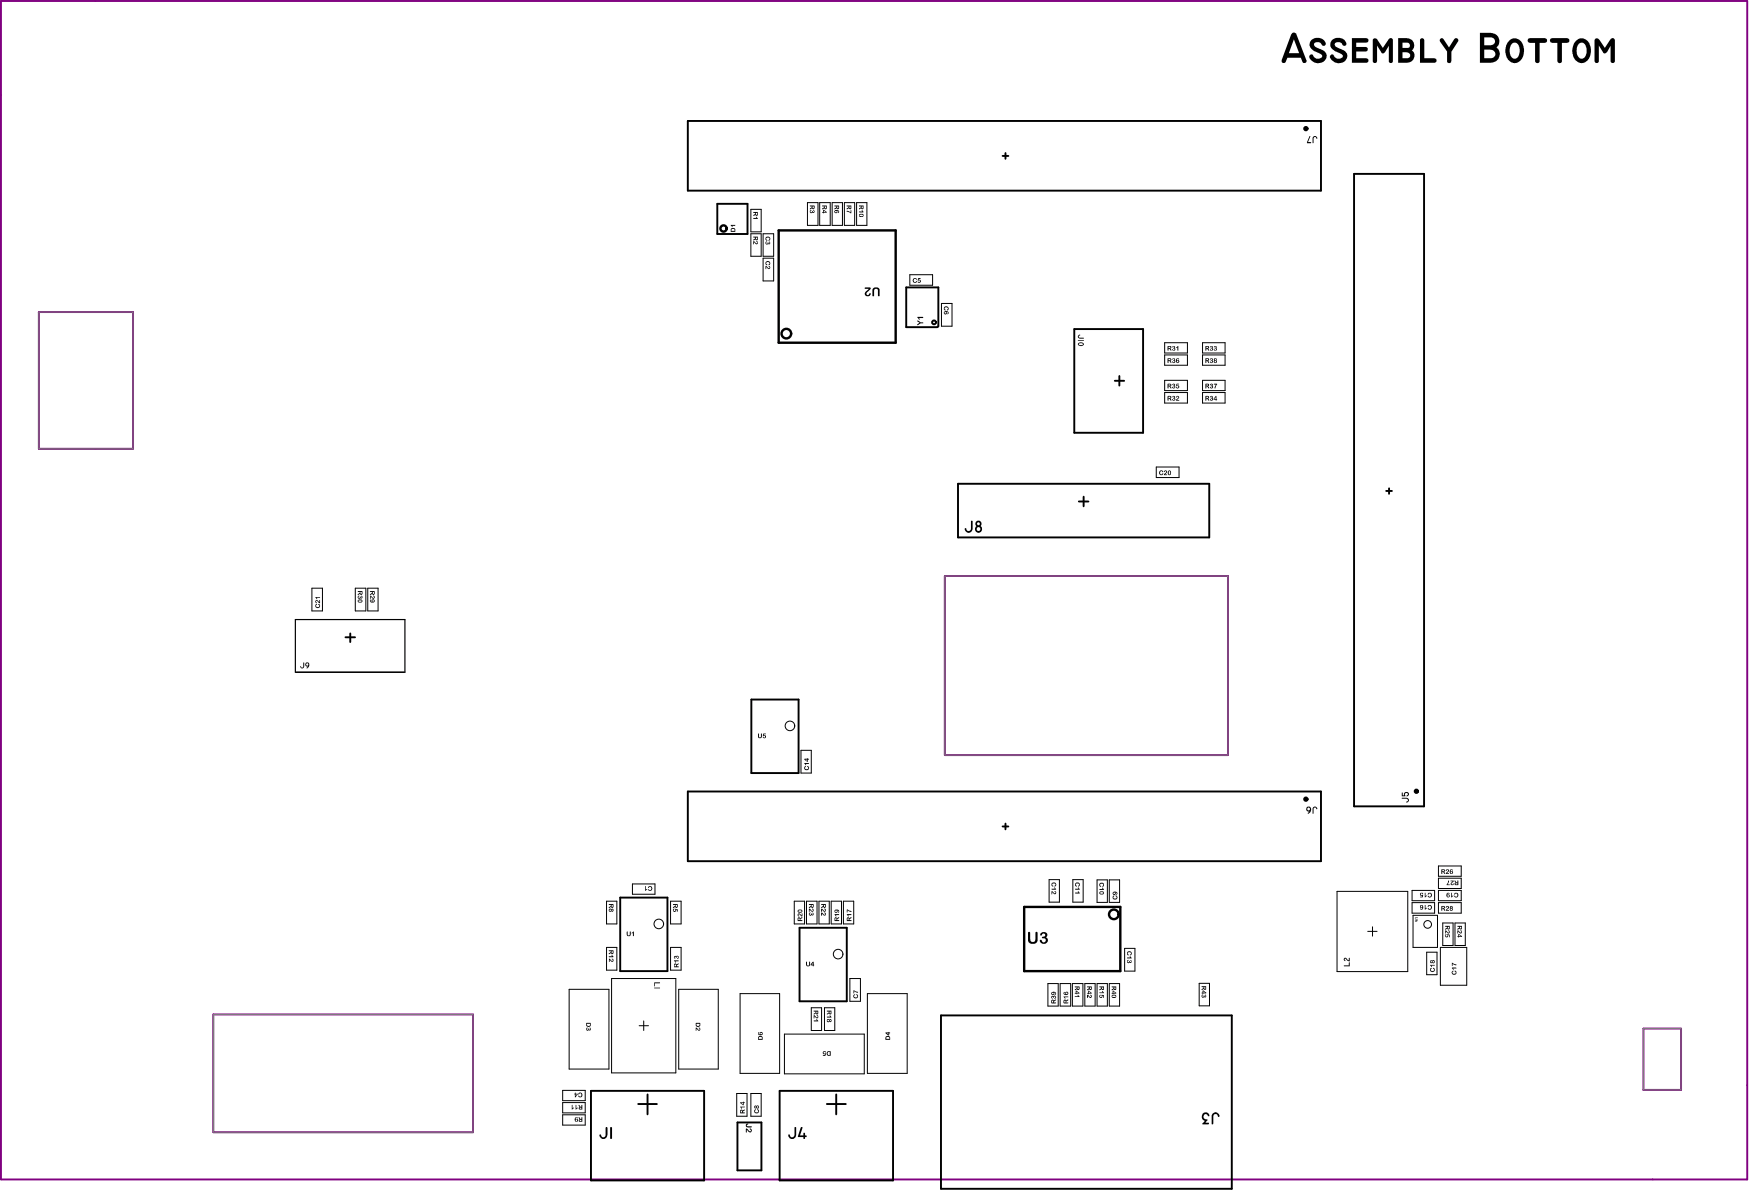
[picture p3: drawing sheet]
<svg xmlns="http://www.w3.org/2000/svg" width="309mm" height="210mm" viewBox="0 0 309 210" stroke-linecap="round" stroke-linejoin="round" font-family="sans-serif">
<path d="M6.9 55h16.6v24.2h-16.6zM166.7 101.6h49.9v31.6h-49.9zM37.6 178.9h45.8v20.8h-45.8zM289.9 181.4h6.6v10.8h-6.6z" fill="none" stroke="#808080" stroke-width=".18"/>
<path d="M.2 .2h308v207.8h-308zM6.9 55h16.6v24.2h-16.6zM166.7 101.6h49.9v31.6h-49.9zM37.6 178.9h45.8v20.8h-45.8zM289.9 181.4h6.6v10.8h-6.6z" fill="none" stroke="#800080" stroke-width=".34"/>
<g fill="none" stroke="#000" stroke-width=".18">
<path d="M132.4 36.9h1.9v4h-1.9zM142.4 35.7h1.9v4.1h-1.9zM144.6 35.7h1.8v4.1h-1.8zM146.8 35.7h1.8v4.1h-1.8zM148.9 35.7h1.9v4.1h-1.9zM151.1 35.7h1.8v4.1h-1.8zM132.4 41.2h1.9v4h-1.9zM134.6 45.5h1.9v4.1h-1.9zM134.6 41.2h1.9v4h-1.9zM160.5 48.5h4v1.8h-4zM166.1 53.5h1.8v4h-1.8zM205.4 60.5h4.1v1.8h-4.1z"/>
<path d="M205.4 62.6h4.1v1.8h-4.1zM205.4 67.1h4.1v1.8h-4.1zM205.4 69.2h4.1v1.9h-4.1zM212.1 60.5h4v1.8h-4zM212.1 62.6h4v1.8h-4zM212.1 67.1h4v1.8h-4zM212.1 69.2h4v1.9h-4zM204 82.4h4v1.8h-4zM55 103.8h1.9v4h-1.9zM62.7 103.8h1.8v4h-1.8zM64.9 103.8h1.8v4h-1.8zM141.3 132.3h1.8v4.1h-1.8z"/>
<path d="M107 159h1.8v4h-1.8zM111.6 155.9h3.9v1.8h-3.9zM118.3 159h1.8v4h-1.8zM140.1 159h1.8v4h-1.8zM142.3 159h1.8v4h-1.8zM144.5 159h1.8v4h-1.8zM146.6 159h1.8v4h-1.8zM148.8 159h1.8v4h-1.8zM185.1 155.2h1.8v3.9h-1.8zM189.2 155.2h1.9v3.9h-1.9zM193.5 155.2h1.8v4h-1.8zM195.7 155.2h1.8v4h-1.8z"/>
<path d="M235.8 157.2h12.5v14.2h-12.5zM249.1 157.1h3.9v1.8h-3.9zM249.1 159.2h3.9v1.9h-3.9zM253.7 152.8h4v1.8h-4zM253.7 154.9h4v1.8h-4zM253.7 157.1h4v1.8h-4zM253.7 159.2h4v1.9h-4zM100.4 174.5h7v14.1h-7zM107 167.1h1.8v4h-1.8zM107.9 172.6h11.3v16.6h-11.3zM118.3 167.1h1.8v4h-1.8zM119.7 174.5h7v14.1h-7z"/>
<path d="M130.5 175.3h7v14h-7zM143.1 177.8h1.8v4h-1.8zM145.4 177.8h1.8v4h-1.8zM149.9 172.6h1.9v4h-1.9zM153 175.3h7v14h-7zM184.8 173.5h1.9v4h-1.9zM187 173.5h1.9v4h-1.9zM189.2 173.5h1.8v4h-1.8zM191.4 173.5h1.8v4h-1.8zM193.5 173.5h1.8v4h-1.8zM195.7 173.5h1.8v4h-1.8zM198.4 167.3h1.8v4h-1.8z"/>
<path d="M211.5 173.4h1.8v4h-1.8zM241.3 164.3h1.6M242.1 163.5v1.6M249.2 161.5h4.4v5.6h-4.4zM251.7 168h1.8v3.9h-1.8zM254.1 167.1h4.6v6.7h-4.6zM254.5 162.8h1.8v4h-1.8zM256.6 162.8h1.9v4h-1.9zM99.2 192.3h4v1.8h-4zM99.2 194.5h4v1.8h-4zM99.2 196.6h4v1.9h-4zM112.7 180.9h1.7"/>
<path d="M113.5 180.1v1.7M130 192.9h1.8v4h-1.8zM132.4 192.9h1.9v4h-1.9zM138.4 182.4h14v7h-14z"/>
<circle cx="139.3" cy="128" r=".85"/>
<circle cx="116.2" cy="163" r=".85"/>
<circle cx="147.8" cy="168.3" r=".85"/>
<circle cx="251.8" cy="163.1" r=".68"/>
</g>
<g fill="none" stroke="#000" stroke-width=".34">
<path d="M121.3 21.3h111.7v12.3h-111.7zM126.5 36h5.4v5.3h-5.4zM176.8 27.5h1.1M177.4 27v1M238.8 30.7h12.4v111.5h-12.4zM159.8 50.7h5.7v6.8l-.2 .2h-5.5zM189.5 58h12.1v18.3h-12.1zM196.6 67.2h1.7M197.4 66.3v1.7M169 85.3h44.3v9.5h-44.3zM190.3 88.5h1.7M191.1 87.6v1.7"/>
<path d="M244.5 86.6h1M245 86.1v1M60.9 112.4h1.7M61.8 111.7v1.6M121.3 139.6h111.7v12.3h-111.7zM132.5 123.4h8.4v13h-8.4zM109.4 158.3h8.3v13h-8.3zM176.8 145.8h1.1M177.4 145.3v1M141 163.6h8.4v13h-8.4zM166 179.1h51.3v30.6h-51.3zM104.2 192.4h20v15.8h-20z"/>
<path d="M112.6 194.7h3.3M114.2 193v3.6M130.1 198h4.2v8.4h-4.2zM137.5 192.4h20v15.8h-20zM145.9 194.7h3.3M147.5 193v3.6"/>
<circle cx="164.8" cy="56.9" r=".34"/>
</g>
<g fill="none" stroke="#000" stroke-width=".42">
<path d="M137.4 40.6h20.6v19.9h-20.6zM180.7 160h16.9v11.3h-16.9z"/>
<circle cx="230.3" cy="22.7" r=".25"/>
<circle cx="127.6" cy="40.3" r=".55"/>
<circle cx="138.7" cy="58.8" r=".85"/>
<circle cx="249.8" cy="139.6" r=".25"/>
<circle cx="230.3" cy="141" r=".25"/>
<circle cx="196.5" cy="161.3" r=".85"/>
</g>
<path d="M52.1 109.3h19.3v9.3h-19.3z" fill="none" stroke="#000" stroke-width=".21"/>
<g fill="#000">
<path d="M231.3 7.1l.2-.2a1.48 1.48 0 0 1 2.4 .9 .47 .47 0 0 1-.6 .3 .47 .47 0 0 1-.3-.5l-.2-.1a.65 .65 0 0 0-1 .5l.7 .5a1.72 1.72 0 0 1 1.5 1.4 1.58 1.58 0 0 1-1.5 1.3 1.58 1.58 0 0 1-1.6-1.3 .4 .4 0 0 1 .5-.3 .4 .4 0 0 1 .3 .4 .91 .91 0 0 0 1.5-.1 1.28 1.28 0 0 0-1-.7l-.4-.2a1.23 1.23 0 0 1-.5-1.9zM235 7.1l.1-.2a1.47 1.47 0 0 1 2.4 1 .46 .46 0 0 1-.5 .2 .46 .46 0 0 1-.4-.5 .8 .8 0 0 0-1.2 .3 2.14 2.14 0 0 0 1.4 .9l.2 .1a1.19 1.19 0 0 1 .6 1.4 1.19 1.19 0 0 1-1.3 .8 1.51 1.51 0 0 1-1.7-1.2 .38 .38 0 0 1 .4-.3 .38 .38 0 0 1 .4 .4 .91 .91 0 0 0 1.5-.2l-.3-.2-1.1-.6a1.23 1.23 0 0 1-.5-1.9zM238.5 6.7h2.5a.4 .4 0 0 1 .4 .4 .4 .4 0 0 1-.4 .4h-1.8v.8h1.7a.4 .4 0 0 1 .4 .4 .4 .4 0 0 1-.4 .4h-1.7v1.2h1.8a.4 .4 0 0 1 .4 .4 .4 .4 0 0 1-.4 .4h-2.5zM242.2 6.9a.46 .46 0 0 1 .8 .2l.9 1.4 1-1.5a.41 .41 0 0 1 .5-.3 .41 .41 0 0 1 .3 .4v3.6a.36 .36 0 0 1-.4 .4 .36 .36 0 0 1-.3-.4v-2.6l-.7 1.1-.5 .2-.9-1.4v2.7a.38 .38 0 0 1-.4 .4 .38 .38 0 0 1-.4-.4zM250.6 6.8a.42 .42 0 0 1 .6 .3v3.2h1.8a.4 .4 0 0 1 .4 .4 .4 .4 0 0 1-.4 .4h-2.5zM254.1 6.8l.3-.1 .2 .2 1 1.5 .9-1.5a.39 .39 0 0 1 .6-.1 .39 .39 0 0 1 .1 .6l-1.2 1.7v1.6a.38 .38 0 0 1-.4 .4 .38 .38 0 0 1-.4-.4v-1.6l-1.2-1.8zM269.5 6.8l.3-.1h2.7a.42 .42 0 0 1 .4 .4 .42 .42 0 0 1-.4 .5h-.9v3.1a.4 .4 0 0 1-.4 .4 .4 .4 0 0 1-.4-.4v-3.1h-1a.46 .46 0 0 1-.3-.8zM273.5 6.8l.3-.1h2.6a.42 .42 0 0 1 .4 .4 .42 .42 0 0 1-.4 .5h-.9v3.1a.4 .4 0 0 1-.4 .5 .4 .4 0 0 1-.4-.5v-3.1h-.9a.45 .45 0 0 1-.3-.8zM281.4 6.8h.5l1.2 1.7 .9-1.5a.43 .43 0 0 1 .5-.3 .43 .43 0 0 1 .3 .4v3.6a.38 .38 0 0 1-.3 .4 .38 .38 0 0 1-.4-.4v-2.6l-.6 1.1-.6 .2-.9-1.4v2.7a.38 .38 0 0 1-.4 .4 .38 .38 0 0 1-.3-.4v-3.6zM128.9 39.7h.8v.1h-.6l.1 .2-.1 .1zM132.9 38.5l.6-.1-.2-.1 .2-.1 .2 .4h-.8zM142.8 37.2l.2-.1h.1a.17 .17 0 0 0-.2 .2 .17 .17 0 0 0 .2 .2l.2-.3 .1 .2h.2l-.2-.3a.21 .21 0 0 1 .3 .3 .21 .21 0 0 1-.4 .1 .28 .28 0 0 1-.4 0 .28 .28 0 0 1-.1-.3z"/>
<path d="M149.3 37.2h.4l.3 .3 .1-.4 .1 .5-.8-.3zM151.5 37.3h.6l-.1-.2h.1l.2 .3-.7 .1zM231 24l.1 .1-.4 1h.5l.1 .1-.7 .1zM231.7 24.1l.4-.1 .1 .1a.16 .16 0 0 1 .2 .2 .16 .16 0 0 1-.2 .1 .23 .23 0 0 0-.3-.2 .23 .23 0 0 0-.2 .2v.8l-.1 .1-.1-1zM132.9 42.5l.3 .2a.22 .22 0 0 0 .1 .2 .22 .22 0 0 0 .3-.1l-.2-.2a.24 .24 0 0 1 .3 .2 .24 .24 0 0 1-.3 .3l-.4-.4v.4h-.1zM135 46.9l.3 .1a.27 .27 0 0 0 .2 .3 .27 .27 0 0 0 .2-.1l-.1-.2a.25 .25 0 0 1 .3 .3 .25 .25 0 0 1-.5 .1l-.2-.3v.4l-.2-.1zM135.1 41.9l.5-.2 .3 .3a.29 .29 0 0 1 0 .3 .29 .29 0 0 1-.3 .1h-.1a.24 .24 0 0 0 .1-.4 .24 .24 0 0 0-.3 0 .24 .24 0 0 0 0 .3h.1a.24 .24 0 0 1-.4 0 .24 .24 0 0 1 0-.3zM135.1 46.2l.2-.2 .3 .1a.32 .32 0 0 1 .3 .3 .32 .32 0 0 1-.4 .3 .25 .25 0 0 0 .2-.4 .25 .25 0 0 0-.4 0 .25 .25 0 0 0 0 .3l.1 .1a.28 .28 0 0 1-.4-.1 .28 .28 0 0 1 .1-.4zM135 42.7l.2-.1 .1 .1a.16 .16 0 0 0-.2 .2 .16 .16 0 0 0 .3 0v-.2l.2 .3 .1-.1-.1-.3a.23 .23 0 0 1 .3 .3 .23 .23 0 0 1-.4 .1 .28 .28 0 0 1-.4 .1 .28 .28 0 0 1-.1-.4zM152.5 50.7h.9a.31 .31 0 0 1 .1 .3 .31 .31 0 0 1-.2 .2l-.4 .4a.25 .25 0 0 0 .1 .4 .25 .25 0 0 0 .3-.2 .22 .22 0 0 1 .3 .1 .22 .22 0 0 1-.2 .3l-.5 .1-.3-.3v-.5l.6-.6h-.6zM154 50.9l.3-.2h.2a.51 .51 0 0 1 .7 .6l-.1 1-.2-.1v-.9a.34 .34 0 0 0-.4-.4 .34 .34 0 0 0-.3 .4v.9l-.3 .1zM161.1 49.2l.1-.1a.28 .28 0 0 1 .3-.1 .28 .28 0 0 1 .2 .3 .27 .27 0 0 0-.4-.1 .27 .27 0 0 0-.1 .4 .27 .27 0 0 0 .4 .1v-.1h.2l-.1 .2-.2 .1a.44 .44 0 0 1-.5-.2 .44 .44 0 0 1 .1-.5z"/>
<path d="M161.9 49.1h.5l-.4 .1v.2a.3 .3 0 0 1 .4 .2 .3 .3 0 0 1-.2 .4 .3 .3 0 0 1-.4-.3l.1-.1a.2 .2 0 0 0 .2 .2 .2 .2 0 0 0 .2-.3h-.4zM161.8 56.6h.2l.4 .3h.4v.1h-.4l-.6 .4v-.2l.4-.3-.4-.2zM161.8 55.9h1v.2h-.7l.1 .1v.2h-.1zM166.5 54.2l.4-.2a.36 .36 0 0 1 .4 .3 .36 .36 0 0 1-.3 .5v-.1a.25 .25 0 0 0 .1-.4 .25 .25 0 0 0-.4-.1 .25 .25 0 0 0 0 .4l.1 .1a.29 .29 0 0 1-.3-.2 .29 .29 0 0 1 0-.3zM190.2 59.2l.2-.2 .1 .1v.1a.2 .2 0 0 0-.2 .2 .2 .2 0 0 0 .2 .2h.7l-.1 .1h-.6a.4 .4 0 0 1-.3-.5zM190.1 60h1.1v.1h-1.1zM206.8 67.8a.25 .25 0 0 1 .4-.1 .25 .25 0 0 1 0 .4 .25 .25 0 0 1-.1 .4 .25 .25 0 0 1-.3-.3 .19 .19 0 0 0 .2 .2 .19 .19 0 0 0 .2-.2l-.3-.1 .2-.3h-.2l-.1 .1zM206.8 61.1a.23 .23 0 0 1 .4 0 .23 .23 0 0 1 0 .3 .25 .25 0 0 1-.1 .5 .25 .25 0 0 1-.3-.3h.1a.17 .17 0 0 0 .2 .1 .17 .17 0 0 0 .1-.2 .17 .17 0 0 0-.3 0l.2-.3-.1-.1-.2 .2zM206.8 70a.24 .24 0 0 1 .4-.2 .24 .24 0 0 1 0 .4 .26 .26 0 0 1 0 .5 .26 .26 0 0 1-.4-.3 .17 .17 0 0 0 .2 .1 .17 .17 0 0 0 .2-.1l-.3-.1 .2-.3-.3 .1zM206.8 63.3a.24 .24 0 0 1 .3-.1 .24 .24 0 0 1 .1 .4 .24 .24 0 0 1-.1 .4 .24 .24 0 0 1-.3-.3h.1a.15 .15 0 0 0 .2 .2 .15 .15 0 0 0 0-.3 .15 .15 0 0 0-.2 0v-.1a.13 .13 0 0 0 .2 0 .13 .13 0 0 0 0-.2 .13 .13 0 0 0-.2 0l-.1 .2zM207.5 70v-.1a.27 .27 0 0 1 .3-.1 .27 .27 0 0 1 .2 .2l-.4 .5h.4v.2h-.5l-.1-.2 .2-.2a.18 .18 0 0 0 .3-.2 .18 .18 0 0 0-.3-.1l-.1 .1zM207.5 61.3l.3-.3v.8h-.1v-.5l-.2 .1z"/>
<path d="M207.5 67.7h.5l-.4 .1v.2a.29 .29 0 0 1 .4 .2 .29 .29 0 0 1-.3 .4 .29 .29 0 0 1-.3-.3h.1a.2 .2 0 0 0 .2 .1 .2 .2 0 0 0 .1-.3h-.3zM213.4 67.8h.1a.22 .22 0 0 1 .3-.1 .22 .22 0 0 1 0 .4 .24 .24 0 0 1 0 .4 .24 .24 0 0 1-.3-.3 .18 .18 0 0 0 .2 .2 .18 .18 0 0 0 .1-.3h-.2v-.1a.13 .13 0 0 0 .2 0 .13 .13 0 0 0-.1-.2 .13 .13 0 0 0-.1 0l-.2 .1zM213.5 61.1a.24 .24 0 0 1 .4 0 .24 .24 0 0 1-.1 .3h.1a.25 .25 0 0 1-.1 .4 .25 .25 0 0 1-.3-.2 .15 .15 0 0 0 .2 .1 .15 .15 0 0 0 .1-.2 .15 .15 0 0 0-.2 0l.2-.3-.2-.1-.1 .2zM213.4 70h.1a.26 .26 0 0 1 .3-.1 .26 .26 0 0 1 .1 .4 .26 .26 0 0 1-.1 .4 .26 .26 0 0 1-.3-.3h.1a.15 .15 0 0 0 .2 .1 .15 .15 0 0 0 0-.2 .15 .15 0 0 0-.2 0l.2-.3h-.2l-.2 .1zM213.4 63.3h.1a.23 .23 0 0 1 .3-.1 .23 .23 0 0 1 0 .4 .24 .24 0 0 1 0 .4 .24 .24 0 0 1-.3-.3 .18 .18 0 0 0 .2 .2 .18 .18 0 0 0 .1-.3 .18 .18 0 0 0-.2 0l.2-.2-.2-.1-.1 .2zM214.1 67.7h.6l-.3 .8-.2-.1 .3-.6h-.3zM214.1 61.2v-.1a.24 .24 0 0 1 .4 0 .24 .24 0 0 1 0 .3 .24 .24 0 0 1 0 .4 .24 .24 0 0 1-.4-.2 .19 .19 0 0 0 .2 .2 .19 .19 0 0 0 .2-.2l-.3-.1 .1-.1a.14 .14 0 0 0 .2-.1 .14 .14 0 0 0-.1-.2 .14 .14 0 0 0-.2 .1l-.1 .1zM171.3 91.9h.3v1.5l-.5 .6a.67 .67 0 0 1-.8-.9l.2 .2a.4 .4 0 0 0 .4 .4 .4 .4 0 0 0 .4-.5zM204.5 83.1l.2-.1a.26 .26 0 0 1 .3 0 .26 .26 0 0 1 .1 .3 .24 .24 0 0 0-.4-.1 .24 .24 0 0 0 0 .4 .24 .24 0 0 0 .4 0v-.1a.3 .3 0 0 1-.2 .4 .3 .3 0 0 1-.4-.3zM205.3 83.1a.31 .31 0 0 1 .6 0 .31 .31 0 0 1-.3 .5l-.1 .1 .4 .1h-.6l.3-.4a.17 .17 0 0 0 .1-.2 .17 .17 0 0 0-.2-.1l-.2 .2zM53.5 116.9h.2v.7a.34 .34 0 0 1-.4 .3 .34 .34 0 0 1-.3-.4h.1a.21 .21 0 0 0 .2 .3 .21 .21 0 0 0 .2-.2zM55.7 106.6h.2a.25 .25 0 0 0-.1 .4 .25 .25 0 0 0 .4 0 .25 .25 0 0 0 0-.3l-.1-.1a.31 .31 0 0 1 .4 .2 .31 .31 0 0 1-.2 .4h-.4a.38 .38 0 0 1-.2-.6z"/>
<path d="M55.7 105.9h.3l.3 .3 .1-.4 .1 .6-.3-.1a.22 .22 0 0 0-.2-.3 .22 .22 0 0 0-.3 .2l.2 .2a.28 .28 0 0 1-.3-.2 .28 .28 0 0 1 .1-.3zM55.6 105.4l.9-.1v.1h-.6l.1 .3h-.1zM63.1 105.1h.3a.16 .16 0 0 0-.2 .2 .16 .16 0 0 0 .1 .2 .18 .18 0 0 0 .2-.3l.3 .2v-.2l-.1-.1a.2 .2 0 0 1 .2 .1 .2 .2 0 0 1 0 .2v.2l-.4-.1a.27 .27 0 0 1-.4 0 .27 .27 0 0 1 0-.4zM65.3 105.1l.4 .3a.15 .15 0 0 0 .2 .1 .15 .15 0 0 0 .1-.2 .15 .15 0 0 0-.2-.1 .18 .18 0 0 1 .3-.1 .18 .18 0 0 1 0 .3 .33 .33 0 0 1-.4 .2 .33 .33 0 0 1-.2-.3l-.2 .4zM133.7 129.4h.2v.5a.17 .17 0 0 0 .1 .2 .17 .17 0 0 0 .2-.2l.1-.6 .1 .6a.34 .34 0 0 1-.3 .3 .34 .34 0 0 1-.4-.3zM134.6 129.4h.5l-.4 .1v.2a.28 .28 0 0 1 .4 .2 .28 .28 0 0 1-.2 .3 .28 .28 0 0 1-.3-.3 .2 .2 0 0 0 .3 .2 .2 .2 0 0 0 0-.3h-.3zM142 135.2h.2a.27 .27 0 0 0-.2 .3 .27 .27 0 0 0 .4 .2 .27 .27 0 0 0 .1-.4l-.2-.1a.31 .31 0 0 1 .4 .2 .31 .31 0 0 1-.2 .4 .41 .41 0 0 1-.6-.1 .41 .41 0 0 1 .1-.5zM141.9 134.6l.8 .1-.6 .1 .1 .1-.1 .1zM247.3 139.8h.1v.5h.2v-.1a.43 .43 0 0 1 .4-.5 .43 .43 0 0 1 .5 .3 .43 .43 0 0 1-.4 .5v-.1a.26 .26 0 0 0 .2-.4 .26 .26 0 0 0-.3-.1 .26 .26 0 0 0-.1 .4v.2h-.6zM113.8 156.3h.1v.6l.3-.1-.3 .3zM114.3 156.4l.3-.1a.41 .41 0 0 1 .5 .3 .41 .41 0 0 1-.3 .5 .41 .41 0 0 1-.5-.2l.1-.1a.26 .26 0 0 0 .4 .2 .26 .26 0 0 0 .1-.4 .26 .26 0 0 0-.4 0h-.2zM185.5 156.8h.6l-.2-.2 .2-.1 .2 .3-.7 .1z"/>
<path d="M185.5 157.2h.1l.2 .2a.21 .21 0 0 0 .2 .2 .21 .21 0 0 0 .2-.2l-.2-.1a.25 .25 0 0 1 .3 .1 .25 .25 0 0 1-.1 .3 .25 .25 0 0 1-.3 0l-.3-.3v.3h-.1zM185.5 155.8l.2-.1a.39 .39 0 0 1 .6 .2 .39 .39 0 0 1-.3 .5v-.1a.25 .25 0 0 0 .1-.4 .25 .25 0 0 0-.4 0 .25 .25 0 0 0 0 .3l.1 .1a.24 .24 0 0 1-.3-.1 .24 .24 0 0 1 0-.3zM189.6 156.8h.6v-.3l.3 .4h-.8zM189.6 157.5l.6-.1v-.2l.3 .4h-.8zM189.7 155.8l.1-.1h.3a.36 .36 0 0 1 .4 .3 .36 .36 0 0 1-.3 .4v-.1a.27 .27 0 0 0 .1-.4 .27 .27 0 0 0-.4-.1 .27 .27 0 0 0-.1 .4l.2 .2-.3-.1zM193.9 156.8h.6l-.1-.1 .1-.1 .2 .3-.7 .1zM193.9 155.9l.2-.2h.4l.2 .2a.25 .25 0 0 1 0 .3 .25 .25 0 0 1-.3 .1 .28 .28 0 0 0 0-.4 .28 .28 0 0 0-.4 .2l.2 .3a.36 .36 0 0 1-.3-.5zM196.3 158.1l.2-.2 .1 .1a.25 .25 0 0 0-.2 .4 .25 .25 0 0 0 .4 .1 .25 .25 0 0 0 0-.4v-.2a.41 .41 0 0 1 .2 .6 .41 .41 0 0 1-.5 .2 .41 .41 0 0 1-.2-.5zM231.7 142.4l.4-.1 .1 .1a.16 .16 0 0 1 .2 .2 .16 .16 0 0 1-.2 .1 .23 .23 0 0 0-.3-.3 .23 .23 0 0 0-.2 .3v.8h-.1l-.1-.9zM247.3 140.8l.8-.1a.39 .39 0 0 1 .4 .5 .39 .39 0 0 1-.5 .3l.1-.1a.26 .26 0 0 0 .3-.2 .26 .26 0 0 0-.3-.3h-.8zM250.5 157.6l.1-.1a.2 .2 0 0 1 .3-.1 .2 .2 0 0 1 0 .3 .16 .16 0 0 0-.2-.1 .16 .16 0 0 0 0 .3 .16 .16 0 0 0 .2-.1v.5l-.4-.1h.4v-.2a.28 .28 0 0 1-.4-.1 .28 .28 0 0 1 0-.3zM251.3 159.6h.1v.6l.3-.1-.3 .4z"/>
<path d="M251.3 157.5h.1v.6l.3-.2-.3 .4zM251.9 159.8l.1-.1a.4 .4 0 0 1 .5 .1 .4 .4 0 0 1-.1 .6 .4 .4 0 0 1-.6-.2l.1-.1a.27 .27 0 0 0 .4 .2 .27 .27 0 0 0 0-.5 .27 .27 0 0 0-.4 .2zM251.9 157.6l.2-.1a.41 .41 0 0 1 .5 .3 .41 .41 0 0 1-.3 .5 .41 .41 0 0 1-.5-.3h.2a.24 .24 0 0 0 .3 .1 .24 .24 0 0 0 .1-.4 .24 .24 0 0 0-.4 0l-.2 .1zM255 153.5h.1a.29 .29 0 0 1 .5 0 .29 .29 0 0 1-.3 .4l-.1 .1h.4v.1h-.6l.1-.2 .3-.2a.14 .14 0 0 0 0-.2 .14 .14 0 0 0-.1-.1 .14 .14 0 0 0-.1 .2h-.2zM255.5 155.3h.1v.2l-.3 .5h.4v.1h-.5zM256 157.5h.1v.6l.2-.2-.2 .4h-.1zM255.8 155.4l.6-.1-.3 .4a.14 .14 0 0 0-.1 .2 .14 .14 0 0 0 .2 .1 .14 .14 0 0 0 .1-.2 .2 .2 0 0 1 0 .3 .2 .2 0 0 1-.2 0 .36 .36 0 0 1-.2-.3 .36 .36 0 0 1 .3-.3zM256.5 157.6l.1-.1h.4l.2 .4a.34 .34 0 0 1-.3 .4 .34 .34 0 0 1-.3-.3 .24 .24 0 0 0 .4 .1 .24 .24 0 0 0 0-.4 .24 .24 0 0 0-.4 .1zM107.4 168.7h.6v-.3l.2 .4h-.7zM107.4 169.1l.4 .3a.15 .15 0 0 0 .1 .1 .15 .15 0 0 0 .2-.1 .15 .15 0 0 0-.2-.2v-.1a.28 .28 0 0 1 .3 .3 .28 .28 0 0 1-.2 .3 .28 .28 0 0 1-.3-.3l-.2-.1v.3h-.1zM110.6 164.3h.1v.5a.19 .19 0 0 0 .2 .2 .19 .19 0 0 0 .2-.2v-.5l.2 .1v.4a.36 .36 0 0 1-.4 .3 .36 .36 0 0 1-.4-.3zM111.4 164.5l.4-.2v.8h-.2v-.6l-.1 .2z"/>
<path d="M115.4 173.3h1v.1h-.9l-.1 .6zM115.4 174.3l1-.1v.1zM119 168.6l.3 .1a.25 .25 0 0 1 .3-.1 .25 .25 0 0 1 .1 .3 .25 .25 0 0 1-.3 .2h.1a.16 .16 0 0 0 .1-.3 .16 .16 0 0 0-.3 0v.2h-.1v-.2h-.2l.1 .3-.2-.2zM118.7 160.4h.3a.17 .17 0 0 0-.2 .1 .17 .17 0 0 0 .2 .2 .17 .17 0 0 0 .2-.2l-.1-.2 .4 .1v.4h-.1v-.3h-.2a.28 .28 0 0 1-.3 .3 .28 .28 0 0 1-.2-.4zM118.9 169.4h.8v.1l-.6 .1 .2 .1-.2 .1zM140.7 161.2h.1a.5 .5 0 0 1 .6 .3v-.4h.1v.6l-.5-.4a.14 .14 0 0 0-.2 0 .14 .14 0 0 0 0 .2 .14 .14 0 0 0 .2 0 .18 .18 0 0 1-.3 .1 .18 .18 0 0 1 0-.3zM142.2 169.7l.1-.1v.5a.19 .19 0 0 0 .2 .2 .19 .19 0 0 0 .2-.2l.1-.5 .1 .1v.4a.36 .36 0 0 1-.4 .4 .36 .36 0 0 1-.3-.4zM142.7 160.3h.1l.2 .1a.26 .26 0 0 0 .4 .2l-.2-.3a.28 .28 0 0 1 .3 .3 .28 .28 0 0 1-.2 .3 .28 .28 0 0 1-.3-.3l-.2-.1v.3h-.1zM142.7 161h.3a.17 .17 0 0 0-.2 .2 .17 .17 0 0 0 .1 .2l.2-.1v-.2l.3 .2v-.1l-.1-.1a.2 .2 0 0 1 .2 .2 .2 .2 0 0 1-.3 .1h-.1a.28 .28 0 0 1-.4 .1 .28 .28 0 0 1 0-.5zM143.5 180h.6l-.1-.1 .1-.2 .2 .5h-.7zM143.5 179.1l.3 .1a.26 .26 0 0 0 .4 .2l-.2-.2a.24 .24 0 0 1 .4 .2 .24 .24 0 0 1-.4 .2l-.3-.4v.4h-.2zM144.9 160.3l.4 .2a.16 .16 0 0 0 .1 .2 .16 .16 0 0 0 .2-.2 .16 .16 0 0 0-.2-.1v-.1a.28 .28 0 0 1 .3 .2 .28 .28 0 0 1-.3 .3 .28 .28 0 0 1-.3-.2l-.1-.1v.3l-.1 .1z"/>
<path d="M144.9 160.9l.3 .2a.21 .21 0 0 0 .1 .2 .21 .21 0 0 0 .3-.1l-.2-.2a.28 .28 0 0 1 .3 .2 .28 .28 0 0 1-.3 .3 .28 .28 0 0 1-.3-.2l-.1-.1v.3h-.2zM145.9 179.3h.5l-.1-.1 .1-.1 .3 .3-.8 .1zM147.2 161.3h.8l-.6 .1 .1 .1v.2zM149.4 160.4l.8 .3v.1h-.4l-.3-.2v.3h-.1zM149.4 161.3l.7-.1 .1 .2h-.6v.3zM150.5 174.7l.8 .3a.29 .29 0 0 1-.5-.1l-.1-.1v.4h-.2zM150.5 175.5h.1a.14 .14 0 0 1 .1-.2 .14 .14 0 0 1 .2 .2 .14 .14 0 0 1-.2 .1 .25 .25 0 0 0 .3 .3 .25 .25 0 0 0 .1-.4h-.1a.3 .3 0 0 1 .4 .2 .3 .3 0 0 1-.3 .4 .42 .42 0 0 1-.5-.1 .42 .42 0 0 1-.1-.5zM181.3 164.5l.3-.1 .1 .1v1.1a.47 .47 0 0 0 .5 .5 .47 .47 0 0 0 .4-.5v-1a.2 .2 0 0 1 .2-.2 .2 .2 0 0 1 .2 .2v1a.85 .85 0 0 1-.8 .9 .85 .85 0 0 1-.9-.7zM183.5 164.7l.4-.3h.4l.4 .3a.42 .42 0 0 1-.2 .6l.3 .4a.68 .68 0 0 1-.6 .8 .68 .68 0 0 1-.8-.7h.3a.4 .4 0 0 0 .3 .4 .4 .4 0 0 0 .4-.1 .39 .39 0 0 0 0-.5 .39 .39 0 0 0-.5-.1 .25 .25 0 0 1 0-.3 .25 .25 0 0 1 .3 0 .29 .29 0 0 0-.1-.5 .29 .29 0 0 0-.4 .3h-.2zM185.4 175.8l.2-.2 .2 .1a.28 .28 0 0 1 .4 .1 .28 .28 0 0 1-.2 .4v-.1a.14 .14 0 0 0 .2-.1 .14 .14 0 0 0-.2-.2 .14 .14 0 0 0-.1 .2h-.1v-.1l-.2-.1 .1 .3a.2 .2 0 0 1-.3-.1 .2 .2 0 0 1 0-.2zM187.6 175.8h.8v.1h-.6v.3zM189.6 175.8l.6-.1v-.2l.2 .4z"/>
<path d="M191.8 175.5l.3 .1a.18 .18 0 0 0 .2 .3 .18 .18 0 0 0 .1-.3h-.1a.25 .25 0 0 1 .3 .2 .25 .25 0 0 1-.4 .2l-.3-.4v.4h-.2zM193.9 175.1h.6l-.1-.2 .1-.1 .2 .4zM193.9 175.6l.3-.1a.2 .2 0 0 0-.2 .3 .2 .2 0 0 0 .4 0l-.1-.3h.4v.5h-.1v-.4l-.2 .1a.26 .26 0 0 1-.1 .3 .26 .26 0 0 1-.4-.2zM198.8 168.9h.6l-.1-.2v-.1l.3 .4-.8 .1zM198.9 167.9l.2-.1a.38 .38 0 0 1 .5 .2 .38 .38 0 0 1-.3 .5v-.1a.25 .25 0 0 0 .1-.3 .25 .25 0 0 0-.4-.1 .25 .25 0 0 0 0 .4h.1a.28 .28 0 0 1-.3-.1 .28 .28 0 0 1 0-.3zM198.8 169.4l.2-.1 .1 .1a.16 .16 0 0 0-.2 .2 .16 .16 0 0 0 .3 0l.1-.1v.1l.2 .1v-.2l-.1-.1a.17 .17 0 0 1 .2 0 .17 .17 0 0 1 0 .3l-.1 .2-.2-.1a.29 .29 0 0 1-.4 0 .29 .29 0 0 1-.1-.4zM212 175.5l.2-.1v.2a.17 .17 0 0 0-.1 .2 .17 .17 0 0 0 .2 .1 .17 .17 0 0 0 0-.3l.3 .2v-.4l.1 .3a.21 .21 0 0 1-.1 .2 .21 .21 0 0 1-.2 0 .27 .27 0 0 1-.4 0 .27 .27 0 0 1 0-.4zM237 170.3h.9v-.5h.2v.6h-1zM237 169.1a.42 .42 0 0 1 .7 .2l.2 .1v-.4l.1-.1 .1 .7-.5-.2a.24 .24 0 0 0-.1-.2 .24 .24 0 0 0-.3 0v.2h.2a.25 .25 0 0 1-.3 0 .25 .25 0 0 1-.1-.3zM249.6 161.9l.5-.1-.5 .2 .1 .1 .4 .1h-.4zM252.3 170.8l.2-.1v.1a.25 .25 0 0 0 .1 .5 .25 .25 0 0 0 .3-.3l-.1-.2a.23 .23 0 0 1 .3 0 .23 .23 0 0 1 0 .3l-.1 .3h-.5a.39 .39 0 0 1-.2-.6zM252.2 170.2l.9 .1h-.6v.3z"/>
<path d="M254.9 164.1l.3 .2a.22 .22 0 0 0 .2 .2 .22 .22 0 0 0 .2-.1l-.2-.2a.24 .24 0 0 1 .3 .2 .24 .24 0 0 1-.2 .3l-.5-.4v.3l-.1 .1zM255.1 159.9l.1-.1a.32 .32 0 0 1 .4 .3 .32 .32 0 0 1-.4 .3v.1h.4v.1h-.6l.5-.5-.3-.2-.2 .2zM254.9 164.9l.3-.1a.19 .19 0 0 0-.2 .2 .19 .19 0 0 0 .2 .2l.1-.1v-.3h.3l.1 .5h-.1v-.3h-.2a.29 .29 0 0 1-.3 .3 .29 .29 0 0 1-.2-.4zM256.1 169.8l.4 .2a.2 .2 0 0 1 .3 0 .2 .2 0 0 1 0 .3l-.6-.3-.1 .4zM256.1 171.4l.2-.2v.1a.26 .26 0 0 0 0 .4 .26 .26 0 0 0 .4 0 .26 .26 0 0 0 0-.3l-.1-.1a.21 .21 0 0 1 .3 0 .21 .21 0 0 1 0 .3 .42 .42 0 0 1-.5 .3 .42 .42 0 0 1-.3-.5zM256.1 170.7h.7l.1 .1h-.6l.1 .2-.1 .1zM257.1 164.1l.2 .1a.27 .27 0 0 0 .2 .2 .27 .27 0 0 0 .3 0l-.2-.2a.24 .24 0 0 1 .3 .2 .24 .24 0 0 1-.3 .3l-.4-.4v.4h-.1zM100.9 194.9h.1v.6l.2-.1-.3 .3zM101.5 194.9h.2v.6l.2-.1-.3 .3zM102 192.8l.3-.1 .2 .1 .2 .3a.36 .36 0 0 1-.3 .5 .36 .36 0 0 1-.4-.3 .29 .29 0 0 0 .4 .1 .29 .29 0 0 0 .2-.4 .29 .29 0 0 0-.4-.1l-.2 .1zM103.4 181.3h.3a.17 .17 0 0 0-.2 .2 .17 .17 0 0 0 .1 .1h.2v-.2l.1 .2h.2l-.1-.3a.22 .22 0 0 1 .3 .3 .22 .22 0 0 1-.3 .2l-.1-.1a.29 .29 0 0 1-.5 0 .29 .29 0 0 1 0-.4zM122.7 181.3l.4 .1a.17 .17 0 0 0 .1 .2 .17 .17 0 0 0 .2-.2l-.2-.1a.24 .24 0 0 1 .3 .3 .24 .24 0 0 1-.2 .2l-.5-.4v.4h-.1z"/>
<path d="M130.5 195.2l.9 .1h-.6v.3zM131.6 199l.4 .4a.21 .21 0 0 0 .3 .2 .21 .21 0 0 0 .1-.3l-.2-.1a.21 .21 0 0 1 .3-.1 .21 .21 0 0 1 .1 .2v.1a.38 .38 0 0 1-.4 .4 .38 .38 0 0 1-.3-.4l-.2-.1v.5h-.1zM131.6 198.3a.16 .16 0 0 1 .2-.2 .16 .16 0 0 1 .1 .3h-.2l.2 .3h.7l-.1 .2h-.6a.41 .41 0 0 1-.3-.6zM133 195.8l.2-.1h.1a.29 .29 0 0 0-.1 .4 .29 .29 0 0 0 .3 .1 .29 .29 0 0 0 .2-.3l-.2-.1a.31 .31 0 0 1 .4 .2 .31 .31 0 0 1-.2 .3h-.4a.34 .34 0 0 1-.3-.5zM145.1 185.6a.26 .26 0 0 1 .3-.2 .26 .26 0 0 1 .2 .3 .19 .19 0 0 0-.2-.2 .19 .19 0 0 0-.1 .2 .19 .19 0 0 0 .2 .2l.2-.1-.1 .4h-.5l.1-.1h.3v-.2a.28 .28 0 0 1-.3 0 .28 .28 0 0 1-.1-.3zM212.1 196.5l.6-.3a.52 .52 0 0 1 .6 .7h-.3a.41 .41 0 0 0-.6-.3 .41 .41 0 0 0 .1 .7l.5 .1v.2l-.4 .4h.6v.3h-1.1v-.1l.4-.5a.82 .82 0 0 1-.4-1.2zM213.9 196.4l.1-.1a.66 .66 0 0 1 .8 0 .66 .66 0 0 1 .2 .7h-.2v-.2a.39 .39 0 0 0-.5-.3 .39 .39 0 0 0-.3 .4v1.3l-.2 .1-.1-1.6zM106.9 198.8h.2l.1 .1v1.3l-.2 .4-.4 .3a.66 .66 0 0 1-.8-.8l.2 .1a.4 .4 0 0 0 .4 .4 .4 .4 0 0 0 .4-.4zM107.6 198.9l.3-.1 .1 .1-.1 2-.3-.1zM140.2 198.8l.2 .1v1.6l-.5 .4h-.4l-.4-.3a.22 .22 0 0 1-.1-.3 .22 .22 0 0 1 .3-.1 .4 .4 0 0 0 .4 .4 .4 .4 0 0 0 .4-.4zM141.2 198.9l.3-.1 .1 .2-.5 1.3h.6v-.4l.2-.1 .1 .5 .3 .1v.2h-.3l-.1 .3h-.2v-.3l-1-.1z"/>
<path d="M227.9 5.8h.5l.2 .2 1.8 4.6a.38 .38 0 0 1-.2 .5 .38 .38 0 0 1-.5-.2l-.2-.7h-2.4l-.3 .7a.39 .39 0 0 1-.5 .2 .39 .39 0 0 1-.2-.5zM228.2 6.9l-.9 2.5h1.9z"/>
<path d="M246.6 6.7l1.6 .1a1.22 1.22 0 0 1 1.2 .8 1.22 1.22 0 0 1-.4 1.3 1.21 1.21 0 0 1 .4 1.5 1.21 1.21 0 0 1-1.3 .7h-1.5zM247.4 7.5v1h.6a.5 .5 0 0 0 .7-.4 .5 .5 0 0 0-.6-.6zM247.4 9.2v1.1h.7a.55 .55 0 0 0 .6-.6 .55 .55 0 0 0-.7-.5z"/>
<path d="M261 5.8h1.9a1.5 1.5 0 0 1 1.5 .9 1.5 1.5 0 0 1-.4 1.7 1.5 1.5 0 0 1 .4 1.8 1.5 1.5 0 0 1-1.5 .9h-1.9zM261.8 6.6v1.4h1.1a.72 .72 0 0 0 .8-.8 .72 .72 0 0 0-.9-.6zM261.8 8.7v1.6h1.1a.78 .78 0 0 0 .9-.8 .78 .78 0 0 0-1-.8z"/>
<path d="M265.9 7.4a1.53 1.53 0 0 1 1.8-.6 1.53 1.53 0 0 1 1 1.5 2.17 2.17 0 0 1-1.6 2.9 2.32 2.32 0 0 1-1.2-3.6zM266.7 7.7l-.3 .6a1.84 1.84 0 0 0 .5 2 .9 .9 0 0 0 1.1-1l.1-.2a1.28 1.28 0 0 0-1-1.6z"/>
<path d="M277.9 7.3a1.52 1.52 0 0 1 1.6-.4 1.52 1.52 0 0 1 1 1.3l.1 .3a2.08 2.08 0 0 1-1.7 2.7 2.39 2.39 0 0 1-1-3.9zM278.5 7.7l-.3 .5a1.82 1.82 0 0 0 .6 2.2 .97 .97 0 0 0 1.1-1.1 1.38 1.38 0 0 0-1-1.8z"/>
<path d="M132.9 37.4h.7l.1 .4a.22 .22 0 0 1-.2 .3 .22 .22 0 0 1-.3-.2l-.3 .2v-.2l.3-.2v-.1h-.3zM133.3 37.6v.3h.2v-.3z"/>
<path d="M142.8 36.2h.9v.4a.26 .26 0 0 1-.2 .3 .26 .26 0 0 1-.3-.2l-.4 .2v-.1l.4-.2v-.2h-.3zM143.3 36.4l.1 .3 .1 .1 .1-.4z"/>
<path d="M145.2 37l.7 .5h-.6v.1l-.3-.1v-.1h.2zM145.3 37.1v.3h.3z"/>
<path d="M145 36.3l.8-.1 .1 .4a.24 .24 0 0 1-.2 .3 .24 .24 0 0 1-.3-.2l-.3 .2h-.1l.4-.4-.4-.1zM145.5 36.4v.3l.1 .1 .1-.4z"/>
<path d="M147.2 36.3l.8-.1v.4a.24 .24 0 0 1-.2 .3 .24 .24 0 0 1-.3-.2l-.2 .2h-.1l.3-.4v-.1h-.3zM147.7 36.4v.3l.1 .1 .1-.4z"/>
<path d="M147.2 37.2l.4-.1a.27 .27 0 0 1 .4 .1 .27 .27 0 0 1-.2 .4l.1-.3-.3-.1a.27 .27 0 0 1 0 .3 .27 .27 0 0 1-.4 0 .27 .27 0 0 1 0-.3zM147.3 37.4a.15 .15 0 0 0 .3 0 .15 .15 0 0 0-.3 0z"/>
<path d="M149.3 36.3l.9-.1v.4a.24 .24 0 0 1-.2 .3 .24 .24 0 0 1-.3-.2l-.3 .2h-.1l.4-.4v-.1h-.3zM149.8 36.4v.3h.2v-.3z"/>
<path d="M151.5 36.2h.8v.4a.24 .24 0 0 1-.2 .3 .24 .24 0 0 1-.2-.2l-.4 .2v-.1l.4-.3v-.1h-.3zM152 36.4v.3h.2v-.3z"/>
<path d="M151.5 37.9l.4-.2a.33 .33 0 0 1 .4 .4 .33 .33 0 0 1-.5 .2l-.3-.2zM151.6 37.9a.3 .3 0 0 0 .5 .2 .15 .15 0 0 0 .1-.2 .15 .15 0 0 0-.3 0z"/>
<path d="M128.9 40.4l.4-.2 .3 .1 .1 .1v.5h-.8zM129 40.5v.2h.6v-.1a.33 .33 0 0 0-.6-.1z"/>
<path d="M132.9 41.7h.8v.4a.24 .24 0 0 1-.2 .3 .24 .24 0 0 1-.3-.2l-.3 .2v-.2l.3-.2v-.1h-.3zM133.3 41.9v.3h.2v-.3z"/>
<path d="M166.5 55l.2-.1a.33 .33 0 0 1 .5 0 .33 .33 0 0 1-.1 .5 .2 .2 0 0 0 .1-.2 .2 .2 0 0 0-.2-.2v.1a.28 .28 0 0 1-.3 .4 .28 .28 0 0 1-.2-.5zM166.6 55.2a.17 .17 0 0 0 .3 0 .17 .17 0 0 0-.3 0z"/>
<path d="M190.1 60.6l.3-.2 .5 .1a.31 .31 0 0 1 .3 .3 .31 .31 0 0 1-.4 .2h-.3a.32 .32 0 0 1-.4-.4zM190.3 60.6v.1a.41 .41 0 0 0 .7 0l-.2-.2z"/>
<path d="M206 67.7h.3a.24 .24 0 0 1 .3 .2 .24 .24 0 0 1-.2 .2l.2 .4h-.1l-.3-.4h-.1v.4h-.2zM206.1 67.8v.2h.3v-.2z"/>
<path d="M205.9 61.1l.4-.1a.22 .22 0 0 1 .3 .2 .22 .22 0 0 1-.2 .3l.2 .3h-.2l-.1-.3h-.2v.3h-.1zM206.1 61.2v.2l.3-.1v-.1z"/>
<path d="M205.9 69.9l.4-.1a.24 .24 0 0 1 .3 .2 .24 .24 0 0 1-.2 .3l.2 .4-.4-.4-.1 .4h-.1zM206.1 70v.2h.3v-.2z"/>
<path d="M205.9 63.2h.4a.24 .24 0 0 1 .3 .2 .24 .24 0 0 1-.2 .3l.2 .2v.1l-.3-.3h-.2l-.1 .3zM206.1 63.3v.2h.3v-.2z"/>
<path d="M207.5 63.3a.18 .18 0 0 1 .3-.1 .18 .18 0 0 1 .1 .2l-.3-.1v.3a.28 .28 0 0 1 .4 .1 .28 .28 0 0 1-.2 .4 .28 .28 0 0 1-.3-.3zM207.6 63.8a.16 .16 0 0 0 .3 0 .16 .16 0 0 0-.3 0z"/>
<path d="M212.6 67.7h.4a.24 .24 0 0 1 .3 .2 .24 .24 0 0 1-.2 .2l.2 .3v.1l-.4-.4-.1 .4h-.2zM212.8 67.8v.2h.3l-.1-.2z"/>
<path d="M212.6 61h.4a.24 .24 0 0 1 .3 .2 .24 .24 0 0 1-.2 .3l.2 .3h-.2l-.2-.3h-.1v.3h-.2zM212.8 61.2v.2l.3-.1v-.1z"/>
<path d="M212.6 69.9l.4-.1a.23 .23 0 0 1 .3 .2 .23 .23 0 0 1-.2 .3l.2 .2v.2l-.5-.4v.3l-.2 .1zM212.8 70v.2h.3v-.2z"/>
<path d="M212.6 63.2h.4a.24 .24 0 0 1 .3 .2 .24 .24 0 0 1-.2 .3l.2 .2v.1l-.4-.3h-.1v.3h-.1zM212.8 63.3v.2h.3v-.2z"/>
<path d="M214.1 63.3a.23 .23 0 0 1 .4-.1 .23 .23 0 0 1 0 .4 .26 .26 0 0 1 .1 .4 .26 .26 0 0 1-.4 0 .26 .26 0 0 1 0-.4zM214.2 63.8a.15 .15 0 0 0 .3 0 .15 .15 0 0 0-.3 0zM214.2 63.4a.15 .15 0 0 0 .3 0 .15 .15 0 0 0-.3 0z"/>
<path d="M214.4 69.9h.2v.5h.1l-.1 .3h-.2v-.2h-.3zM214.4 70l-.2 .4h.2z"/>
<path d="M172.2 92l.2-.2h.3l.3 .2 .1 .4a.43 .43 0 0 0 .1 .7v.4a.63 .63 0 0 1-1 .3 .63 .63 0 0 1 0-1l-.2-.3zM172.3 92.4a.26 .26 0 0 0 .5 0 .26 .26 0 0 0-.5 0zM172.2 93.3a.35 .35 0 0 0 .7 0 .35 .35 0 0 0-.7 0z"/>
<path d="M206 83.1a.38 .38 0 0 1 .5 .1 .38 .38 0 0 1 0 .5 .36 .36 0 0 1-.5-.1 .36 .36 0 0 1 0-.5zM206.2 83.1v.1a.25 .25 0 0 0-.1 .3 .25 .25 0 0 0 .3 .1 .25 .25 0 0 0 0-.3 .25 .25 0 0 0-.2-.2z"/>
<path d="M54 116.9a.45 .45 0 0 1 .6 .2 .45 .45 0 0 1-.2 .6l-.2 .2h-.2l.3-.4a.37 .37 0 0 1-.5-.1 .37 .37 0 0 1 .2-.5zM54 117.2a.21 .21 0 0 0 .4 0 .21 .21 0 0 0-.4 0z"/>
<path d="M63.1 104.3h.8v.3a.24 .24 0 0 1-.1 .3 .24 .24 0 0 1-.3-.2l-.4 .2 .4-.4-.4-.1zM63.6 104.4v.3l.1 .1 .1-.4z"/>
<path d="M63.1 105.9l.2-.2a.35 .35 0 0 1 .5 .1 .35 .35 0 0 1 0 .5h-.3a.3 .3 0 0 1-.3-.1 .3 .3 0 0 1-.1-.3zM63.2 105.9a.31 .31 0 0 0 .3 .3 .31 .31 0 0 0 .3-.3z"/>
<path d="M65.2 104.3h.9v.3a.24 .24 0 0 1-.2 .3 .24 .24 0 0 1-.3-.2l-.2 .2h-.2l.4-.3v-.2h-.3zM65.8 104.4v.3l.1 .1 .1-.4z"/>
<path d="M65.3 105.8h.2a.18 .18 0 0 0-.1 .2 .18 .18 0 0 0 .2 .1 .26 .26 0 0 1 .1-.4 .26 .26 0 0 1 .4 .2 .41 .41 0 0 1-.5 .4 .41 .41 0 0 1-.3-.5zM65.7 106a.15 .15 0 0 0 .3 0 .15 .15 0 0 0-.3 0z"/>
<path d="M141.9 133.9l.6-.2 .2 .2-.2 .1v.3l-.1 .1-.5-.4zM142 134l.4 .2v-.2z"/>
<path d="M107.4 159.5h.8v.3a.24 .24 0 0 1-.2 .3 .24 .24 0 0 1-.3-.2l-.2 .2h-.1l.3-.3v-.2h-.3zM107.9 159.6v.3l.1 .1 .1-.4z"/>
<path d="M118.7 159.5h.8v.3a.24 .24 0 0 1-.1 .3 .24 .24 0 0 1-.3-.2l-.4 .2 .4-.4-.4-.1zM119.2 159.6v.3l.2 .1v-.4z"/>
<path d="M142.7 159.5h.8v.3a.24 .24 0 0 1-.2 .3 .24 .24 0 0 1-.2-.2l-.4 .2 .4-.4-.4-.1zM143.1 159.6v.3l.2 .1 .1-.4z"/>
<path d="M144.8 159.5h.8l.1 .3a.24 .24 0 0 1-.2 .3 .24 .24 0 0 1-.3-.2l-.4 .2 .1-.1 .3-.2v-.2h-.3zM145.3 159.6v.3l.2 .1 .1-.4z"/>
<path d="M193.9 157.4l.5-.2a.31 .31 0 0 1 .3 .4 .31 .31 0 0 1-.5 .2 .31 .31 0 0 1-.3-.4zM194 157.4l.1 .2 .1 .1a.2 .2 0 0 0 .3 0 .2 .2 0 0 0 0-.3z"/>
<path d="M196.3 157.4l.3-.1a.31 .31 0 0 1 .5 .1 .31 .31 0 0 1-.2 .4h-.1a.18 .18 0 0 0 .2-.3 .18 .18 0 0 0-.3-.1l.1 .1a.28 .28 0 0 1-.4 .4 .28 .28 0 0 1-.1-.5zM196.4 157.6a.15 .15 0 0 0 .3 0 .15 .15 0 0 0-.3 0z"/>
<path d="M230.5 142.4l.1-.1a.6 .6 0 0 1 .7 .4 .6 .6 0 0 1-.4 .7l-.2 .1v-.1l.3-.3h-.1a.43 .43 0 0 1-.5-.2 .43 .43 0 0 1 .1-.5zM230.6 142.7a.25 .25 0 0 0 .5 0 .25 .25 0 0 0-.5 0z"/>
<path d="M254.2 153.4l.4-.1a.24 .24 0 0 1 .3 .2 .24 .24 0 0 1-.2 .3l.2 .3h-.2l-.1-.3h-.2v.3h-.2zM254.4 153.5v.2l.3-.1v-.1z"/>
<path d="M255.2 157.6a.2 .2 0 0 1 .3-.2 .2 .2 0 0 1 .1 .3 .17 .17 0 0 0-.3-.1 .17 .17 0 0 0 0 .3 .26 .26 0 0 1 .4 0 .26 .26 0 0 1-.1 .4 .26 .26 0 0 1-.4-.1zM255.3 158.1a.16 .16 0 0 0 .3 0 .16 .16 0 0 0-.3 0z"/>
<path d="M255.8 153.4a.2 .2 0 0 1 .2-.1 .2 .2 0 0 1 .2 .3 .17 .17 0 0 0-.3-.1 .17 .17 0 0 0 0 .2 .27 .27 0 0 1 .4 .1 .27 .27 0 0 1-.1 .3 .27 .27 0 0 1-.4 0l-.1-.1zM255.8 153.9a.15 .15 0 0 0 .3 0 .15 .15 0 0 0-.3 0z"/>
<path d="M256.6 155.3h.1l.2 .4h.2v-.4h.1v.8h-.3a.24 .24 0 0 1-.3-.2 .24 .24 0 0 1 .2-.2zM256.7 155.8l.1 .2h.3v-.2z"/>
<path d="M107.4 167.7l.8-.1v.4a.24 .24 0 0 1-.2 .3 .24 .24 0 0 1-.3-.2l-.2 .2h-.1l.3-.4v-.1h-.3zM107.9 167.8v.3h.1l.1-.3z"/>
<path d="M107.4 160.4l.3-.1 .1 .1a.22 .22 0 0 1 .3 0 .22 .22 0 0 1 0 .3 .22 .22 0 0 1-.3 0v.1a.26 .26 0 0 1-.3 0 .26 .26 0 0 1-.1-.2zM107.5 160.5a.15 .15 0 0 0 .3 0 .15 .15 0 0 0-.3 0zM107.9 160.5a.12 .12 0 0 0 .2 0 .12 .12 0 0 0-.2 0z"/>
<path d="M119 170l.2-.1a.2 .2 0 0 0 .1 .2 .2 .2 0 0 0 .2-.1l.2-.1v.2l-.3 .2v.1h.3v.2h-.8zM119 170.2v.2h.3v-.2z"/>
<path d="M140.7 160.6l.3-.2a.34 .34 0 0 1 .5 .4 .34 .34 0 0 1-.5 .2l-.3-.2zM140.8 160.6l.1 .2h.1a.18 .18 0 0 0 .3 .1 .18 .18 0 0 0 0-.3z"/>
<path d="M140.7 161.9a.24 .24 0 0 1 .3-.1 .24 .24 0 0 1 .2 .2l.2-.2h.1l-.3 .4v.1h.3v.2h-.8zM140.8 162v.3h.3l-.1-.3z"/>
<path d="M143.3 169.7h.2l.1 .6-.1 .1-.1-.1-.4-.1zM143.4 169.8l-.3 .4h.3z"/>
<path d="M143.5 178.3h.8v.3a.24 .24 0 0 1-.2 .3 .24 .24 0 0 1-.2-.2l-.4 .2v-.1l.4-.2v-.2h-.4zM144 178.4v.4h.2v-.4z"/>
<path d="M145.9 178.3h.8v.3a.22 .22 0 0 1-.2 .3 .22 .22 0 0 1-.3-.2l-.3 .2v-.1l.3-.2v-.2h-.3zM146.3 178.4l.1 .4h.1v-.4z"/>
<path d="M145.9 179.9l.1-.2 .3 .2a.22 .22 0 0 1 .3 0 .22 .22 0 0 1 0 .3 .22 .22 0 0 1-.3 0 .24 .24 0 0 1-.3 .1 .24 .24 0 0 1-.1-.3zM145.9 180a.15 .15 0 0 0 .3 0 .15 .15 0 0 0-.3 0zM146.3 180a.15 .15 0 0 0 .3 0 .15 .15 0 0 0-.3 0z"/>
<path d="M147.2 160.5l.4-.1a.33 .33 0 0 1 .4 .2 .33 .33 0 0 1 0 .3h-.2a.21 .21 0 0 0 .1-.2 .21 .21 0 0 0-.3-.1 .26 .26 0 0 1 0 .3 .26 .26 0 0 1-.3 0 .26 .26 0 0 1-.1-.3zM147.3 160.8a.16 .16 0 0 0 .3 0 .16 .16 0 0 0-.3 0z"/>
<path d="M147.2 161.9a.25 .25 0 0 1 .3-.1 .25 .25 0 0 1 .2 .2l.3-.2-.3 .4v.1h.3v.2h-.8zM147.3 162v.3h.2v-.3z"/>
<path d="M149.4 161.9l.3-.1 .1 .2 .4-.2v.1l-.3 .2-.1 .2h.4v.1l-.8 .1zM149.5 162v.3h.2v-.3z"/>
<path d="M185.5 176.4l.3-.1 .1 .2 .3-.2 .1 .1-.4 .2v.2h.4v.2h-.9zM185.6 176.5v.3h.2v-.3z"/>
<path d="M185.5 175.1l.4-.2a.32 .32 0 0 1 .3 .2 .32 .32 0 0 1 0 .4h-.2a.18 .18 0 0 0 .2-.3 .18 .18 0 0 0-.3-.1 .27 .27 0 0 1-.1 .4 .27 .27 0 0 1-.4-.1 .27 .27 0 0 1 .1-.3zM185.6 175.3a.16 .16 0 0 0 .3 0 .16 .16 0 0 0-.3 0z"/>
<path d="M187.6 175.1l.2-.1a.2 .2 0 0 0-.1 .2 .2 .2 0 0 0 .3 .1 .27 .27 0 0 1 .1-.3 .27 .27 0 0 1 .4 .2 .27 .27 0 0 1-.3 .3h-.1a.43 .43 0 0 1-.5-.4zM188 175.2a.15 .15 0 0 0 .3 0 .15 .15 0 0 0-.3 0z"/>
<path d="M187.6 176.4a.24 .24 0 0 1 .3-.1 .24 .24 0 0 1 .2 .2l.3-.2-.3 .4 .3 .1v.2h-.7zM187.8 176.5l-.1 .3h.3l-.1-.3z"/>
<path d="M189.7 174.8h.3l.4 .4-.5 .1-.1 .1-.2-.2 .1-.1zM189.9 174.9v.2h.3z"/>
<path d="M189.6 174h.8v.3a.26 .26 0 0 1-.2 .3 .26 .26 0 0 1-.3-.1l-.2 .2-.1-.1 .4-.3-.4-.2zM190 174.2l.1 .3h.2v-.3z"/>
<path d="M191.9 174.8h.2l.5 .4-.5 .1-.2 .1v-.1l-.2-.1 .2-.1zM192.1 174.9v.2h.3z"/>
<path d="M191.7 174h.8l.1 .3a.24 .24 0 0 1-.2 .3 .24 .24 0 0 1-.3-.1l-.2 .2-.2-.1 .4-.3v-.1h-.3zM192.2 174.2v.3h.2l.1-.3z"/>
<path d="M193.9 174h.8v.3a.24 .24 0 0 1-.1 .3 .24 .24 0 0 1-.3-.1l-.3 .2-.1-.1 .4-.3v-.1h-.3zM194.4 174.2v.3h.2v-.3z"/>
<path d="M196.3 174.7l.6 .4v.2h-.5l-.1 .1-.2-.1v-.2h.2zM196.4 174.9v.2h.3z"/>
<path d="M196.1 174h.8v.3a.24 .24 0 0 1-.2 .3 .24 .24 0 0 1-.3-.1l-.3 .2v-.2l.3-.2v-.1h-.3zM196.6 174.2v.2l.2 .1v-.3z"/>
<path d="M196.1 175.6l.5-.1a.3 .3 0 0 1 .3 .3 .3 .3 0 0 1-.5 .2h-.2zM196.2 175.7l.1 .2h.2a.16 .16 0 0 0 .2 0 .16 .16 0 0 0-.1-.3z"/>
<path d="M212.1 174.8l.1-.1 .6 .4-.1 .1h-.5v.1l-.3-.1v-.1h.2zM212.2 174.8v.3h.4z"/>
<path d="M211.9 174h.8v.3a.24 .24 0 0 1-.1 .3 .24 .24 0 0 1-.3-.2l-.4 .2v-.1l.4-.2v-.2h-.3zM212.4 174.1v.3h.2v-.3z"/>
<path d="M249.6 162.3h.3l.2 .2-.2-.1a.18 .18 0 0 1-.2 .2 .18 .18 0 0 1-.1-.3zM249.6 162.4a.15 .15 0 0 0 .3 0 .15 .15 0 0 0-.3 0z"/>
<path d="M250.5 159.7h.1a.4 .4 0 0 1 .4 .2 .4 .4 0 0 1-.1 .5 .17 .17 0 0 1-.2 .1 .17 .17 0 0 1-.1-.3l.2 .2 .1-.3a.27 .27 0 0 1-.4 0 .27 .27 0 0 1 0-.4zM250.6 159.9a.16 .16 0 0 0 .3 0 .16 .16 0 0 0-.3 0z"/>
<path d="M252.3 169.4l.3 .1a.26 .26 0 0 1 .4-.1 .26 .26 0 0 1 0 .4 .26 .26 0 0 1-.4 0 .24 .24 0 0 1-.3 0 .24 .24 0 0 1 0-.4zM252.7 169.6a.15 .15 0 0 0 .3 0 .15 .15 0 0 0-.3 0zM252.3 169.6a.15 .15 0 0 0 .3 0 .15 .15 0 0 0-.3 0z"/>
<path d="M254.2 159.8h.4a.24 .24 0 0 1 .3 .2 .24 .24 0 0 1-.2 .3l.2 .3-.4-.3-.1 .3h-.1zM254.4 159.9v.3l.3-.1v-.2z"/>
<path d="M254.9 163.4l.8-.1v.3a.23 .23 0 0 1-.1 .3 .23 .23 0 0 1-.3-.1l-.4 .1 .3-.3v-.1h-.2zM255.4 163.5v.2l.1 .1 .1-.3z"/>
<path d="M255.8 159.9a.23 .23 0 0 1 .4-.1 .23 .23 0 0 1-.1 .4 .26 .26 0 0 1 .1 .4 .26 .26 0 0 1-.4 0 .26 .26 0 0 1 0-.4zM255.9 160.4a.14 .14 0 0 0 .2 0 .14 .14 0 0 0-.2 0zM255.9 160a.11 .11 0 0 0 .2 0 .11 .11 0 0 0-.2 0z"/>
<path d="M257.2 164.7h.2l.5 .5v.1h-.5l-.1 .1-.2-.1v-.2h.1zM257.4 164.9v.2h.3z"/>
<path d="M257.1 163.3h.8v.6l-.2 .1-.3-.2-.3 .2v-.2l.3-.2v-.1h-.3zM257.5 163.5v.2l.2 .1v-.3z"/>
<path d="M101.4 197.1a.2 .2 0 0 1 .3-.1 .2 .2 0 0 1 .1 .3 .17 .17 0 0 0-.2-.1 .17 .17 0 0 0-.1 .2 .26 .26 0 0 1 .4 .1 .26 .26 0 0 1-.1 .4 .26 .26 0 0 1-.4-.2zM101.5 197.6a.15 .15 0 0 0 .3 0 .15 .15 0 0 0-.3 0z"/>
<path d="M101.4 192.8h.1v.1h.4l-.4 .7h-.1v-.6h-.1zM101.5 193v.3l.3-.3z"/>
<path d="M102 197.1h.2l.2 .3h.1v-.3h.2v.8h-.3a.24 .24 0 0 1-.3-.2 .24 .24 0 0 1 .2-.3zM102.3 197.6v.1h.2v-.2z"/>
<path d="M102 194.9h.2l.2 .3h.1v-.3h.2v.8h-.3a.24 .24 0 0 1-.3-.2 .24 .24 0 0 1 .2-.3zM102.3 195.4v.2h.2v-.2z"/>
<path d="M103.4 180.5l.8-.1v.4a.4 .4 0 0 1-.4 .3 .4 .4 0 0 1-.4-.3zM103.5 180.6v.2a.28 .28 0 0 0 .3 .2 .28 .28 0 0 0 .3-.3v-.1z"/>
<path d="M122.7 180.5l.8-.1v.4a.4 .4 0 0 1-.4 .3 .4 .4 0 0 1-.4-.3zM122.8 180.6v.1a.28 .28 0 0 0 .3 .3 .28 .28 0 0 0 .3-.3v-.1z"/>
<path d="M130.6 195.8l.2-.1 .2 .2 .3-.2 .1 .1-.3 .2-.1 .2h.3l.1 .1-.8 .1zM130.7 196v.2h.2v-.3z"/>
<path d="M130.5 194.4h.5l.2-.1v.1l.2 .1-.2 .1v.3h-.2l-.5-.3zM130.8 194.6l.2 .2v-.2z"/>
<path d="M133.1 195.1h.3a.26 .26 0 0 1 .4 0 .26 .26 0 0 1 0 .3 .26 .26 0 0 1-.4 0 .24 .24 0 0 1-.4 0 .24 .24 0 0 1 .1-.3zM133.5 195.3a.15 .15 0 0 0 .3 0 .15 .15 0 0 0-.3 0zM133.2 195.3a.1 .1 0 0 0 .2 0 .1 .1 0 0 0-.2 0z"/>
<path d="M133.8 182.9l.3-.2 .3 .1 .1 .1v.5h-.8zM133.8 183v.2h.6l-.1-.3z"/>
<path d="M133.7 182.2l.2-.1-.1 .2 .3 .1a.28 .28 0 0 1 .1-.4 .28 .28 0 0 1 .4 .3 .28 .28 0 0 1-.3 .3h-.5zM134.1 182.3a.16 .16 0 0 0 .3 0 .16 .16 0 0 0-.3 0z"/>
<path d="M145.9 185.6l.2-.2h.4v.8h-.5l-.2-.2zM146 185.6a.33 .33 0 0 0 .2 .5h.2v-.6z"/>
<path d="M156.3 182.8l.3-.1 .3 .1 .1 .6h-.8zM156.3 183v.2h.6l-.1-.3z"/>
<path d="M156.2 182.2l.6-.2 .2 .2-.2 .1v.3l-.1 .1zM156.4 182.3l.3 .2v-.2z"/>
</g>
</svg>
